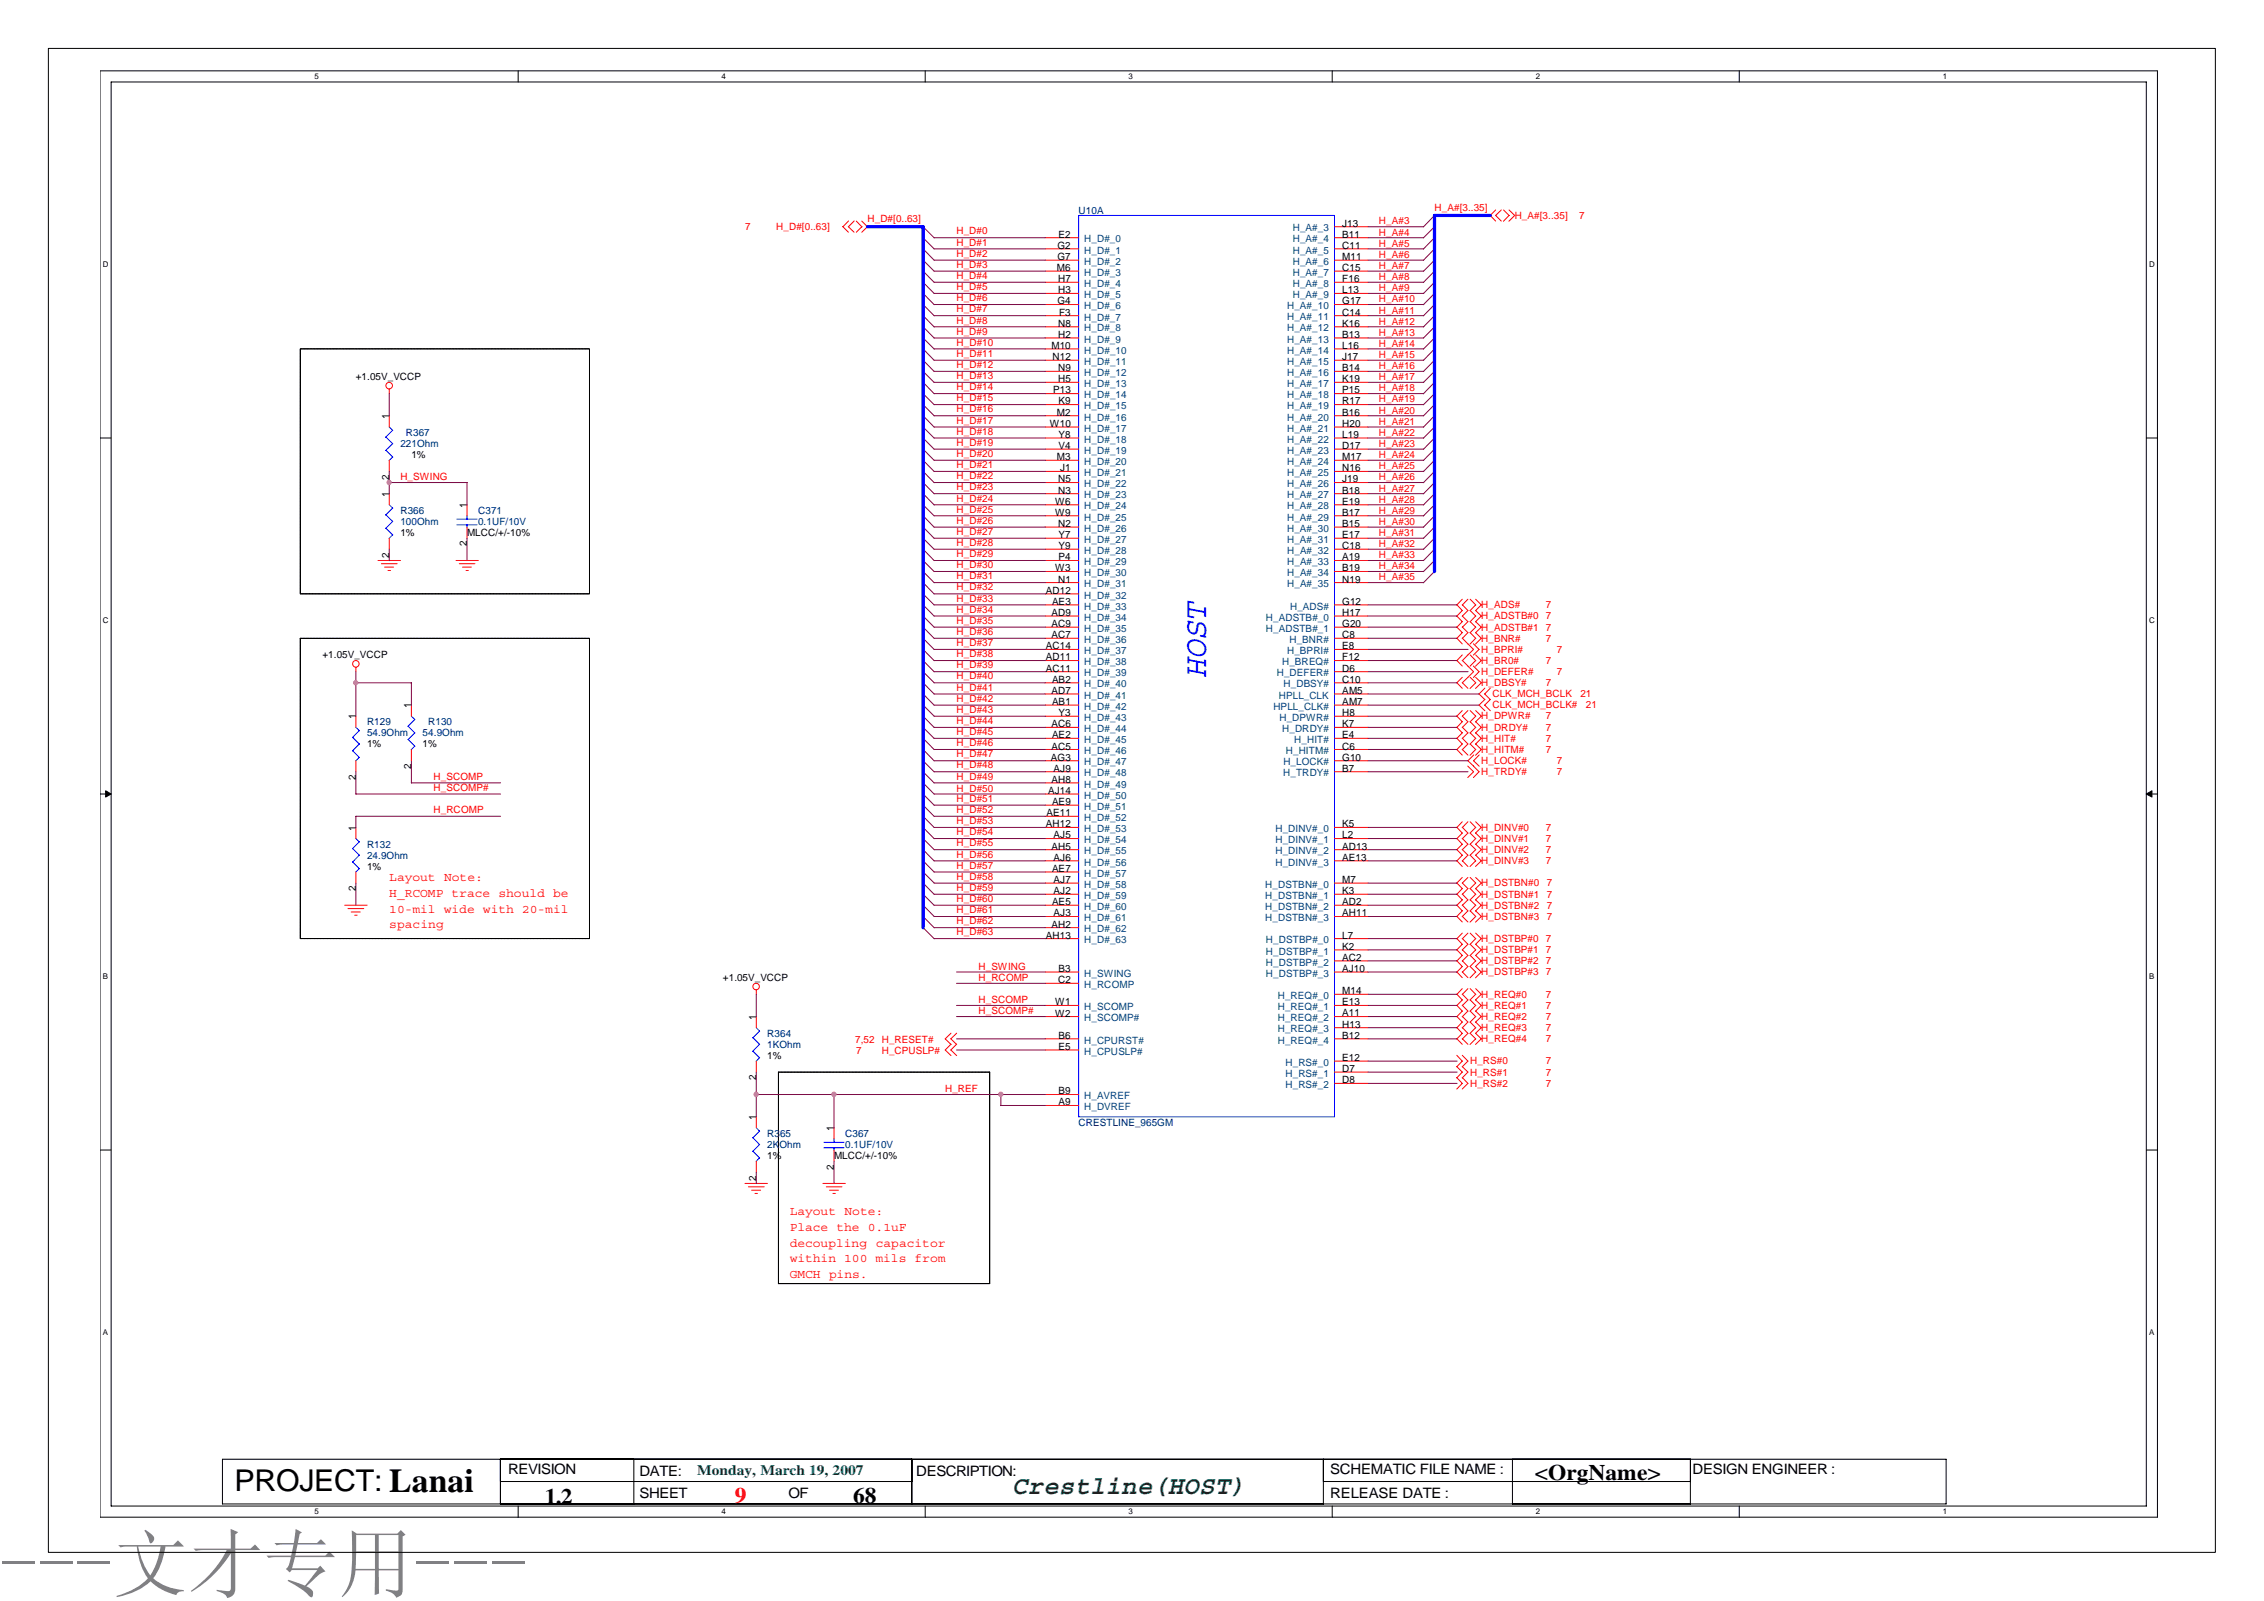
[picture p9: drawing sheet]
<svg xmlns="http://www.w3.org/2000/svg" width="297mm" height="210mm" viewBox="0 0 297 210" stroke-linecap="round" stroke-linejoin="round" font-family="sans-serif">
<defs><g id="words">
<text font-size="9.9" fill="#808080" x="0" y="208.6">---文才专用---</text>
<text font-size="4.2" fill="#00f" x="158.3" y="89" transform="rotate(-90 158.3 89)">HOST</text>
<text font-size="3.9" x="30.8" y="195.5">PROJECT: Lanai</text>
<text font-size="3.4" fill="#008000" x="132.8" y="196">Crestline(HOST)</text>
<g font-size="2.9">
<text x="71.5" y="197.3">1.2</text>
<text x="111.9" y="197.1">68</text>
<text x="201.4" y="194.1">&lt;OrgName&gt;</text>
</g>
<text font-size="2.9" fill="#f00" x="96.4" y="197.1">9</text>
<g font-size="1.9">
<text x="66.7" y="193.4">REVISION</text>
<text x="83.9" y="196.4">SHEET</text>
<text x="83.9" y="193.5">DATE:</text>
<text x="103.4" y="196.4">OF</text>
<text x="120.2" y="193.5">DESCRIPTION:</text>
<text x="174.5" y="193.4">SCHEMATIC FILE NAME :</text>
<text x="174.5" y="196.4">RELEASE DATE :</text>
<text x="222.1" y="193.4">DESIGN ENGINEER :</text>
</g>
<text font-size="1.9" fill="#008000" x="91.5" y="193.4">Monday, March 19, 2007</text>
<g font-size="1.6" fill="#f00">
<text x="51.1" y="115.6">Layout Note:</text>
<text x="51.1" y="117.7">H_RCOMP trace should be</text>
<text x="51.1" y="119.7">10-mil wide with 20-mil</text>
<text x="51.1" y="121.7">spacing</text>
<text x="103.6" y="159.4">Layout Note:</text>
<text x="103.6" y="161.4">Place the 0.1uF</text>
<text x="103.6" y="163.5">decoupling</text>
<text x="103.6" y="165.5">within 100 mils from</text>
<text x="103.6" y="167.6">GMCH pins.</text>
<text x="114.9" y="163.5">capacitor</text>
</g>
<g font-size="1.3" fill="#f00">
<text x="113.8" y="29.1">H_D#[0..63]</text>
<text x="180.9" y="29.4">H_A#3</text>
<text x="188.2" y="27.7">H_A#[3..35]</text>
<text x="198.7" y="28.7">H_A#[3..35]</text>
<text x="207.2" y="28.7">7</text>
<text x="97.7" y="30.2">7</text>
<text x="101.9" y="30.2">H_D#[0..63]</text>
<text x="125.5" y="33.7">H_D#2</text>
<text x="125.5" y="30.8">H_D#0</text>
<text x="125.5" y="32.2">H_D#1</text>
<text x="125.5" y="35.1">H_D#3</text>
<text x="180.9" y="32.4">H_A#5</text>
<text x="180.9" y="30.9">H_A#4</text>
<text x="180.9" y="33.8">H_A#6</text>
<text x="180.9" y="35.3">H_A#7</text>
<text x="125.5" y="41">H_D#7</text>
<text x="125.5" y="39.5">H_D#6</text>
<text x="125.5" y="36.6">H_D#4</text>
<text x="125.5" y="38.1">H_D#5</text>
<text x="180.9" y="41.1">H_A#11</text>
<text x="180.9" y="39.6">H_A#10</text>
<text x="180.9" y="36.7">H_A#8</text>
<text x="180.9" y="38.2">H_A#9</text>
<text x="125.5" y="45.3">H_D#10</text>
<text x="125.5" y="46.8">H_D#11</text>
<text x="125.5" y="43.9">H_D#9</text>
<text x="125.5" y="42.4">H_D#8</text>
<text x="180.9" y="45.5">H_A#14</text>
<text x="180.9" y="44">H_A#13</text>
<text x="180.9" y="46.9">H_A#15</text>
<text x="180.9" y="42.6">H_A#12</text>
<text x="125.5" y="51.2">H_D#14</text>
<text x="125.5" y="48.3">H_D#12</text>
<text x="125.5" y="49.7">H_D#13</text>
<text x="125.5" y="52.6">H_D#15</text>
<text x="180.9" y="51.3">H_A#18</text>
<text x="180.9" y="48.4">H_A#16</text>
<text x="180.9" y="52.8">H_A#19</text>
<text x="180.9" y="49.9">H_A#17</text>
<text x="125.5" y="58.5">H_D#19</text>
<text x="125.5" y="55.6">H_D#17</text>
<text x="125.5" y="59.9">H_D#20</text>
<text x="125.5" y="57">H_D#18</text>
<text x="125.5" y="54.1">H_D#16</text>
<text x="180.9" y="58.6">H_A#23</text>
<text x="180.9" y="54.2">H_A#20</text>
<text x="180.9" y="57.2">H_A#22</text>
<text x="180.9" y="55.7">H_A#21</text>
<text x="52.5" y="63">H_SWING</text>
<text x="125.5" y="62.8">H_D#22</text>
<text x="125.5" y="64.3">H_D#23</text>
<text x="125.5" y="65.8">H_D#24</text>
<text x="125.5" y="61.4">H_D#21</text>
<text x="180.9" y="60.1">H_A#24</text>
<text x="180.9" y="63">H_A#26</text>
<text x="180.9" y="64.5">H_A#27</text>
<text x="180.9" y="61.5">H_A#25</text>
<text x="180.9" y="65.9">H_A#28</text>
<text x="125.5" y="68.7">H_D#26</text>
<text x="125.5" y="67.2">H_D#25</text>
<text x="125.5" y="71.6">H_D#28</text>
<text x="125.5" y="70.1">H_D#27</text>
<text x="180.9" y="68.8">H_A#30</text>
<text x="180.9" y="67.4">H_A#29</text>
<text x="180.9" y="70.3">H_A#31</text>
<text x="180.9" y="71.8">H_A#32</text>
<text x="125.5" y="74.5">H_D#30</text>
<text x="125.5" y="73.1">H_D#29</text>
<text x="125.5" y="76">H_D#31</text>
<text x="125.5" y="77.4">H_D#32</text>
<text x="180.9" y="74.7">H_A#34</text>
<text x="180.9" y="73.2">H_A#33</text>
<text x="180.9" y="76.1">H_A#35</text>
<text x="125.5" y="78.9">H_D#33</text>
<text x="125.5" y="83.3">H_D#36</text>
<text x="125.5" y="81.8">H_D#35</text>
<text x="125.5" y="80.4">H_D#34</text>
<text x="194.4" y="79.8">H_ADS#</text>
<text x="194.4" y="81.2">H_ADSTB#0 7</text>
<text x="194.4" y="82.7">H_ADSTB#1 7</text>
<text x="202.8" y="79.8">7</text>
<text x="125.5" y="84.7">H_D#37</text>
<text x="125.5" y="86.2">H_D#38</text>
<text x="125.5" y="89.1">H_D#40</text>
<text x="125.5" y="87.7">H_D#39</text>
<text x="194.4" y="84.2">H_BNR#</text>
<text x="194.4" y="87.1">H_BR0#</text>
<text x="194.4" y="90">H_DBSY#</text>
<text x="194.4" y="88.5">H_DEFER#</text>
<text x="194.4" y="85.6">H_BPRI#</text>
<text x="202.8" y="84.2">7</text>
<text x="202.8" y="87.1">7</text>
<text x="202.8" y="90">7</text>
<text x="204.3" y="88.5">7</text>
<text x="204.3" y="85.6">7</text>
<text x="125.5" y="93.5">H_D#43</text>
<text x="125.5" y="92">H_D#42</text>
<text x="125.5" y="95">H_D#44</text>
<text x="125.5" y="90.6">H_D#41</text>
<text x="194.4" y="94.4">H_DPWR#</text>
<text x="194.4" y="95.8">H_DRDY#</text>
<text x="195.8" y="92.9">CLK_MCH_BCLK#</text>
<text x="195.8" y="91.5">CLK_MCH_BCLK</text>
<text x="202.8" y="95.8">7</text>
<text x="202.8" y="94.4">7</text>
<text x="207.3" y="91.5">21</text>
<text x="208.1" y="92.9">21</text>
<text x="125.5" y="100.8">H_D#48</text>
<text x="125.5" y="99.3">H_D#47</text>
<text x="125.5" y="96.4">H_D#45</text>
<text x="125.5" y="97.9">H_D#46</text>
<text x="194.4" y="97.3">H_HIT#</text>
<text x="194.4" y="98.7">H_HITM#</text>
<text x="194.4" y="101.7">H_TRDY#</text>
<text x="194.4" y="100.2">H_LOCK#</text>
<text x="202.8" y="98.7">7</text>
<text x="202.8" y="97.3">7</text>
<text x="204.3" y="101.7">7</text>
<text x="204.3" y="100.2">7</text>
<text x="56.9" y="106.6">H_RCOMP</text>
<text x="56.9" y="102.3">H_SCOMP</text>
<text x="56.9" y="103.7">H_SCOMP#</text>
<text x="125.5" y="105.2">H_D#51</text>
<text x="125.5" y="102.3">H_D#49</text>
<text x="125.5" y="106.6">H_D#52</text>
<text x="125.5" y="103.9">H_D#50</text>
<text x="125.5" y="112.5">H_D#56</text>
<text x="125.5" y="108.1">H_D#53</text>
<text x="125.5" y="113.9">H_D#57</text>
<text x="125.5" y="111">H_D#55</text>
<text x="125.5" y="109.6">H_D#54</text>
<text x="194.4" y="109">H_DINV#0</text>
<text x="194.4" y="110.4">H_DINV#1</text>
<text x="194.4" y="111.9">H_DINV#2</text>
<text x="194.4" y="113.3">H_DINV#3</text>
<text x="202.8" y="109">7</text>
<text x="202.8" y="110.4">7</text>
<text x="202.8" y="111.9">7</text>
<text x="202.8" y="113.3">7</text>
<text x="125.5" y="118.3">H_D#60</text>
<text x="125.5" y="116.9">H_D#59</text>
<text x="125.5" y="119.8">H_D#61</text>
<text x="125.5" y="115.4">H_D#58</text>
<text x="194.4" y="116.3">H_DSTBN#0</text>
<text x="194.4" y="117.7">H_DSTBN#1</text>
<text x="194.4" y="119.2">H_DSTBN#2</text>
<text x="203" y="116.3">7</text>
<text x="203" y="117.7">7</text>
<text x="203" y="119.2">7</text>
<text x="125.5" y="122.7">H_D#63</text>
<text x="125.5" y="121.2">H_D#62</text>
<text x="194.4" y="120.6">H_DSTBN#3</text>
<text x="194.4" y="123.5">H_DSTBP#0 7</text>
<text x="194.4" y="125">H_DSTBP#1 7</text>
<text x="203" y="120.6">7</text>
<text x="128.4" y="127.2">H_SWING</text>
<text x="128.4" y="131.6">H_SCOMP</text>
<text x="128.4" y="128.7">H_RCOMP</text>
<text x="194.4" y="126.5">H_DSTBP#2 7</text>
<text x="194.4" y="127.9">H_DSTBP#3 7</text>
<text x="194.4" y="130.9">H_REQ#0</text>
<text x="202.8" y="130.9">7</text>
<text x="112.2" y="136.8">7,52</text>
<text x="115.7" y="136.8">H_RESET#</text>
<text x="128.4" y="133.1">H_SCOMP#</text>
<text x="194.4" y="132.3">H_REQ#1</text>
<text x="194.4" y="133.8">H_REQ#2</text>
<text x="194.4" y="135.2">H_REQ#3</text>
<text x="194.4" y="136.7">H_REQ#4</text>
<text x="202.8" y="132.3">7</text>
<text x="202.8" y="133.8">7</text>
<text x="202.8" y="135.2">7</text>
<text x="202.8" y="136.7">7</text>
<text x="112.4" y="138.3">7</text>
<text x="115.7" y="138.3">H_CPUSLP#</text>
<text x="124" y="143.3">H_REF</text>
<text x="192.9" y="139.6">H_RS#0</text>
<text x="192.9" y="141.1">H_RS#1</text>
<text x="192.9" y="142.5">H_RS#2</text>
<text x="202.8" y="139.6">7</text>
<text x="202.8" y="141.1">7</text>
<text x="202.8" y="142.5">7</text>
</g>
<g font-size="1.3" fill="#000080">
<text x="141.5" y="28">U10A</text>
<text x="52.5" y="58.6">221Ohm</text>
<text x="53.3" y="57.2">R367</text>
<text x="52.5" y="67.4">R366</text>
<text x="52.5" y="68.8">100Ohm</text>
<text x="62.7" y="67.4">C371</text>
<text x="62.7" y="68.8">0.1UF/10V</text>
<text x="48.2" y="95.1">R129</text>
<text x="56.2" y="95.1">R130</text>
<text x="48.2" y="96.6">54.9Ohm</text>
<text x="55.5" y="96.6">54.9Ohm</text>
<text x="48.2" y="111.2">R132</text>
<text x="48.2" y="112.6">24.9Ohm</text>
<text x="100.7" y="136">R364</text>
<text x="100.7" y="137.5">1KOhm</text>
<text x="100.7" y="149.1">R365</text>
<text x="110.9" y="149.1">C367</text>
<text x="141.5" y="147.6">CRESTLINE_965GM</text>
<text x="100.7" y="150.6">2KOhm</text>
<text x="110.9" y="150.6">0.1UF/10V</text>
</g>
<g font-size="1.3">
<text x="176.1" y="29.7">J13</text>
<text x="138.7" y="35.5">M6</text>
<text x="138.7" y="32.6">G2</text>
<text x="138.7" y="34.1">G7</text>
<text x="138.9" y="31.2">E2</text>
<text x="176.1" y="31.2">B11</text>
<text x="176.1" y="32.6">C11</text>
<text x="176.1" y="34.1">M11</text>
<text x="176.1" y="35.5">C15</text>
<text x="138.7" y="39.9">G4</text>
<text x="138.8" y="37">H7</text>
<text x="138.8" y="38.5">H3</text>
<text x="139" y="41.4">F3</text>
<text x="176.1" y="39.9">G17</text>
<text x="176.1" y="41.4">C14</text>
<text x="176.1" y="37">F16</text>
<text x="176.1" y="38.5">L13</text>
<text x="137.9" y="45.8">M10</text>
<text x="138.1" y="47.2">N12</text>
<text x="138.8" y="42.8">N8</text>
<text x="138.8" y="44.3">H2</text>
<text x="176.1" y="42.8">K16</text>
<text x="176.1" y="44.3">B13</text>
<text x="176.1" y="45.8">L16</text>
<text x="176.1" y="47.2">J17</text>
<text x="46.7" y="49.9">+1.05V_VCCP</text>
<text x="138.2" y="51.6">P13</text>
<text x="138.8" y="48.7">N9</text>
<text x="138.8" y="50.1">H5</text>
<text x="138.9" y="53">K9</text>
<text x="176.1" y="48.7">B14</text>
<text x="176.1" y="50.1">K19</text>
<text x="176.1" y="51.6">P15</text>
<text x="176.1" y="53">R17</text>
<text x="51.1" y="55" transform="rotate(-90 51.1 55)">1</text>
<text x="137.7" y="56">W10</text>
<text x="138.7" y="54.5">M2</text>
<text x="138.9" y="57.4">Y8</text>
<text x="138.9" y="58.9">V4</text>
<text x="176.1" y="54.5">B16</text>
<text x="176.1" y="56">H20</text>
<text x="176.1" y="57.4">L19</text>
<text x="176.1" y="58.9">D17</text>
<text x="51.1" y="65.2" transform="rotate(-90 51.1 65.2)">1</text>
<text x="51.1" y="62.9" transform="rotate(-90 51.1 62.9)">2</text>
<text x="54" y="60.1">1%</text>
<text x="138.7" y="60.3">M3</text>
<text x="138.8" y="63.3">N5</text>
<text x="138.8" y="64.7">N3</text>
<text x="139.1" y="61.8">J1</text>
<text x="176.1" y="60.3">M17</text>
<text x="176.1" y="61.8">N16</text>
<text x="176.1" y="63.3">J19</text>
<text x="176.1" y="64.7">B18</text>
<text x="52.5" y="70.3">1%</text>
<text x="61.3" y="71.7" transform="rotate(-90 61.3 71.7)">2</text>
<text x="61.3" y="66.6" transform="rotate(-90 61.3 66.6)">1</text>
<text x="61.3" y="70.3">MLCC/+/-10%</text>
<text x="138.4" y="66.2">W6</text>
<text x="138.4" y="67.7">W9</text>
<text x="138.8" y="69.1">N2</text>
<text x="138.9" y="70.6">Y7</text>
<text x="176.1" y="66.2">E19</text>
<text x="176.1" y="67.7">B17</text>
<text x="176.1" y="69.1">B15</text>
<text x="176.1" y="70.6">E17</text>
<text x="51.1" y="73.1" transform="rotate(-90 51.1 73.1)">2</text>
<text x="137.2" y="77.9">AD12</text>
<text x="138.4" y="74.9">W3</text>
<text x="138.8" y="76.4">N1</text>
<text x="138.9" y="72">Y9</text>
<text x="138.9" y="73.5">P4</text>
<text x="176.1" y="72">C18</text>
<text x="176.1" y="73.5">A19</text>
<text x="176.1" y="74.9">B19</text>
<text x="176.1" y="76.4">N19</text>
<text x="138" y="80.8">AD9</text>
<text x="138" y="82.2">AC9</text>
<text x="138" y="83.7">AC7</text>
<text x="138" y="79.3">AE3</text>
<text x="176.1" y="79.3">G12</text>
<text x="176.1" y="80.8">H17</text>
<text x="176.1" y="82.2">G20</text>
<text x="176.1" y="83.7">C8</text>
<text x="42.3" y="86.4">+1.05V_VCCP</text>
<text x="137.2" y="85.2">AC14</text>
<text x="137.2" y="86.6">AD11</text>
<text x="137.2" y="88.1">AC11</text>
<text x="138" y="89.5">AB2</text>
<text x="176.1" y="85.2">E8</text>
<text x="176.1" y="86.6">F12</text>
<text x="176.1" y="89.5">C10</text>
<text x="176.1" y="88.1">D6</text>
<text x="46.7" y="94.4" transform="rotate(-90 46.7 94.4)">1</text>
<text x="54" y="92.9" transform="rotate(-90 54 92.9)">1</text>
<text x="138" y="91">AD7</text>
<text x="138" y="95.4">AC6</text>
<text x="138" y="92.5">AB1</text>
<text x="138.9" y="93.9">Y3</text>
<text x="176.1" y="92.5">AM7</text>
<text x="176.1" y="91">AM5</text>
<text x="176.1" y="93.9">H8</text>
<text x="176.1" y="95.4">K7</text>
<text x="48.2" y="98">1%</text>
<text x="54" y="100.9" transform="rotate(-90 54 100.9)">2</text>
<text x="55.5" y="98">1%</text>
<text x="137.9" y="99.8">AG3</text>
<text x="138" y="98.3">AC5</text>
<text x="138" y="96.8">AE2</text>
<text x="138.2" y="101.2">AJ9</text>
<text x="176.1" y="101.2">B7</text>
<text x="176.1" y="96.8">E4</text>
<text x="176.1" y="98.3">C6</text>
<text x="176.1" y="99.8">G10</text>
<text x="46.7" y="102.3" transform="rotate(-90 46.7 102.3)">2</text>
<text x="137.3" y="107.1">AE11</text>
<text x="137.5" y="104.1">AJ14</text>
<text x="138" y="102.7">AH8</text>
<text x="138" y="105.6">AE9</text>
<text x="46.7" y="109" transform="rotate(-90 46.7 109)">1</text>
<text x="137.2" y="108.5">AH12</text>
<text x="138" y="111.4">AH5</text>
<text x="138.2" y="110">AJ5</text>
<text x="138.2" y="112.9">AJ6</text>
<text x="176.1" y="108.5">K5</text>
<text x="176.1" y="110">L2</text>
<text x="176.1" y="111.4">AD13</text>
<text x="176.1" y="112.9">AE13</text>
<text x="46.7" y="116.9" transform="rotate(-90 46.7 116.9)">2</text>
<text x="48.2" y="114.1">1%</text>
<text x="138" y="118.7">AE5</text>
<text x="138" y="114.4">AE7</text>
<text x="138.2" y="115.8">AJ7</text>
<text x="138.2" y="117.3">AJ2</text>
<text x="176.1" y="115.8">M7</text>
<text x="176.1" y="117.3">K3</text>
<text x="176.1" y="118.7">AD2</text>
<text x="137.2" y="123.1">AH13</text>
<text x="138" y="121.7">AH2</text>
<text x="138.2" y="120.2">AJ3</text>
<text x="176.1" y="120.2">AH11</text>
<text x="176.1" y="123.1">L7</text>
<text x="176.1" y="124.6">K2</text>
<text x="94.8" y="128.7">+1.05V_VCCP</text>
<text x="138.5" y="131.9">W1</text>
<text x="138.8" y="129">C2</text>
<text x="138.9" y="127.5">B3</text>
<text x="176.1" y="130.4">M14</text>
<text x="176.1" y="131.9">E13</text>
<text x="176.1" y="126">AC2</text>
<text x="176.1" y="127.5">AJ10</text>
<text x="99.2" y="133.8" transform="rotate(-90 99.2 133.8)">1</text>
<text x="138.5" y="133.3">W2</text>
<text x="138.9" y="136.2">B6</text>
<text x="138.9" y="137.7">E5</text>
<text x="176.1" y="133.3">A11</text>
<text x="176.1" y="134.8">H13</text>
<text x="176.1" y="136.2">B12</text>
<text x="99.2" y="141.7" transform="rotate(-90 99.2 141.7)">2</text>
<text x="100.7" y="138.9">1%</text>
<text x="138.9" y="143.5">B9</text>
<text x="176.1" y="139.2">E12</text>
<text x="176.1" y="140.6">D7</text>
<text x="176.1" y="142.1">D8</text>
<text x="99.2" y="146.9" transform="rotate(-90 99.2 146.9)">1</text>
<text x="109.4" y="148.4" transform="rotate(-90 109.4 148.4)">1</text>
<text x="138.9" y="145">A9</text>
<text x="99.2" y="154.8" transform="rotate(-90 99.2 154.8)">2</text>
<text x="100.7" y="152">1%</text>
<text x="109.4" y="153.4" transform="rotate(-90 109.4 153.4)">2</text>
<text x="109.4" y="152">MLCC/+/-10%</text>
</g>
<g font-size="1.3" fill="#004080">
<text x="142.3" y="31.8">H_D#_0</text>
<text x="142.3" y="33.3">H_D#_1</text>
<text x="142.3" y="34.7">H_D#_2</text>
<text x="169.6" y="30.3">H_A#_3</text>
<text x="169.6" y="31.8">H_A#_4</text>
<text x="169.6" y="33.3">H_A#_5</text>
<text x="169.6" y="34.7">H_A#_6</text>
<text x="142.3" y="36.2">H_D#_3</text>
<text x="142.3" y="37.7">H_D#_4</text>
<text x="142.3" y="39.1">H_D#_5</text>
<text x="142.3" y="40.6">H_D#_6</text>
<text x="168.9" y="40.5">H_A#_10</text>
<text x="169.6" y="36.2">H_A#_7</text>
<text x="169.6" y="37.7">H_A#_8</text>
<text x="169.6" y="39.1">H_A#_9</text>
<text x="142.3" y="46.4">H_D#_10</text>
<text x="142.3" y="43.5">H_D#_8</text>
<text x="142.3" y="44.9">H_D#_9</text>
<text x="142.3" y="47.9">H_D#_11</text>
<text x="142.3" y="42">H_D#_7</text>
<text x="168.9" y="42">H_A#_11</text>
<text x="168.9" y="43.5">H_A#_12</text>
<text x="168.9" y="44.9">H_A#_13</text>
<text x="168.9" y="46.4">H_A#_14</text>
<text x="168.9" y="47.9">H_A#_15</text>
<text x="142.3" y="49.3">H_D#_12</text>
<text x="142.3" y="50.8">H_D#_13</text>
<text x="142.3" y="52.2">H_D#_14</text>
<text x="142.3" y="53.7">H_D#_15</text>
<text x="168.9" y="49.3">H_A#_16</text>
<text x="168.9" y="50.8">H_A#_17</text>
<text x="168.9" y="52.2">H_A#_18</text>
<text x="168.9" y="53.7">H_A#_19</text>
<text x="142.3" y="55.2">H_D#_16</text>
<text x="142.3" y="56.6">H_D#_17</text>
<text x="142.3" y="58.1">H_D#_18</text>
<text x="142.3" y="59.5">H_D#_19</text>
<text x="168.9" y="55.2">H_A#_20</text>
<text x="168.9" y="56.6">H_A#_21</text>
<text x="168.9" y="58.1">H_A#_22</text>
<text x="168.9" y="59.5">H_A#_23</text>
<text x="142.3" y="61">H_D#_20</text>
<text x="142.3" y="62.4">H_D#_21</text>
<text x="142.3" y="63.9">H_D#_22</text>
<text x="142.3" y="65.4">H_D#_23</text>
<text x="168.9" y="61">H_A#_24</text>
<text x="168.9" y="62.4">H_A#_25</text>
<text x="168.9" y="63.9">H_A#_26</text>
<text x="168.9" y="65.4">H_A#_27</text>
<text x="142.3" y="66.8">H_D#_24</text>
<text x="142.3" y="68.3">H_D#_25</text>
<text x="142.3" y="69.7">H_D#_26</text>
<text x="142.3" y="71.2">H_D#_27</text>
<text x="168.9" y="66.8">H_A#_28</text>
<text x="168.9" y="68.3">H_A#_29</text>
<text x="168.9" y="69.7">H_A#_30</text>
<text x="168.9" y="71.2">H_A#_31</text>
<text x="142.3" y="75.6">H_D#_30</text>
<text x="142.3" y="72.7">H_D#_28</text>
<text x="142.3" y="74.1">H_D#_29</text>
<text x="142.3" y="77">H_D#_31</text>
<text x="168.9" y="72.7">H_A#_32</text>
<text x="168.9" y="74.1">H_A#_33</text>
<text x="168.9" y="75.6">H_A#_34</text>
<text x="168.9" y="77.1">H_A#_35</text>
<text x="142.3" y="78.5">H_D#_32</text>
<text x="142.3" y="79.9">H_D#_33</text>
<text x="142.3" y="81.4">H_D#_34</text>
<text x="142.3" y="82.9">H_D#_35</text>
<text x="166.1" y="81.4">H_ADSTB#_0</text>
<text x="166.1" y="82.9">H_ADSTB#_1</text>
<text x="169.3" y="79.9">H_ADS#</text>
<text x="142.3" y="84.3">H_D#_36</text>
<text x="142.3" y="85.8">H_D#_37</text>
<text x="142.3" y="87.3">H_D#_38</text>
<text x="142.3" y="88.7">H_D#_39</text>
<text x="167.5" y="88.7">H_DEFER#</text>
<text x="168.2" y="87.2">H_BREQ#</text>
<text x="168.9" y="85.8">H_BPRI#</text>
<text x="169.2" y="84.3">H_BNR#</text>
<text x="142.3" y="90.2">H_D#_40</text>
<text x="142.3" y="91.6">H_D#_41</text>
<text x="142.3" y="93.1">H_D#_42</text>
<text x="142.3" y="94.6">H_D#_43</text>
<text x="167.1" y="93.1">HPLL_CLK#</text>
<text x="167.8" y="91.6">HPLL_CLK</text>
<text x="167.9" y="94.6">H_DPWR#</text>
<text x="168.4" y="90.2">H_DBSY#</text>
<text x="142.3" y="96">H_D#_44</text>
<text x="142.3" y="97.5">H_D#_45</text>
<text x="142.3" y="98.9">H_D#_46</text>
<text x="142.3" y="100.4">H_D#_47</text>
<text x="142.3" y="101.8">H_D#_48</text>
<text x="168.2" y="96">H_DRDY#</text>
<text x="168.4" y="101.8">H_TRDY#</text>
<text x="168.4" y="100.4">H_LOCK#</text>
<text x="168.7" y="98.9">H_HITM#</text>
<text x="169.8" y="97.5">H_HIT#</text>
<text x="142.3" y="104.8">H_D#_50</text>
<text x="142.3" y="103.3">H_D#_49</text>
<text x="142.3" y="106.2">H_D#_51</text>
<text x="142.3" y="107.7">H_D#_52</text>
<text x="142.3" y="109.1">H_D#_53</text>
<text x="142.3" y="110.6">H_D#_54</text>
<text x="142.3" y="112.1">H_D#_55</text>
<text x="142.3" y="113.5">H_D#_56</text>
<text x="167.3" y="109.1">H_DINV#_0</text>
<text x="167.3" y="110.6">H_DINV#_1</text>
<text x="167.3" y="112.1">H_DINV#_2</text>
<text x="167.3" y="113.5">H_DINV#_3</text>
<text x="142.3" y="119.4">H_D#_60</text>
<text x="142.3" y="115">H_D#_57</text>
<text x="142.3" y="116.4">H_D#_58</text>
<text x="142.3" y="117.9">H_D#_59</text>
<text x="166" y="116.4">H_DSTBN#_0</text>
<text x="166" y="117.9">H_DSTBN#_1</text>
<text x="166" y="119.4">H_DSTBN#_2</text>
<text x="142.3" y="120.8">H_D#_61</text>
<text x="142.3" y="122.3">H_D#_62</text>
<text x="142.3" y="123.7">H_D#_63</text>
<text x="166" y="120.8">H_DSTBN#_3</text>
<text x="166.1" y="123.7">H_DSTBP#_0</text>
<text x="166.1" y="125.2">H_DSTBP#_1</text>
<text x="142.3" y="128.1">H_SWING</text>
<text x="142.3" y="129.6">H_RCOMP</text>
<text x="166.1" y="126.6">H_DSTBP#_2</text>
<text x="166.1" y="128.1">H_DSTBP#_3</text>
<text x="167.6" y="131">H_REQ#_0</text>
<text x="142.3" y="136.9">H_CPURST#</text>
<text x="142.3" y="132.5">H_SCOMP</text>
<text x="142.3" y="133.9">H_SCOMP#</text>
<text x="167.6" y="133.9">H_REQ#_2</text>
<text x="167.6" y="135.4">H_REQ#_3</text>
<text x="167.6" y="132.5">H_REQ#_1</text>
<text x="167.6" y="136.9">H_REQ#_4</text>
<text x="142.3" y="138.3">H_CPUSLP#</text>
<text x="168.7" y="139.8">H_RS#_0</text>
<text x="168.7" y="141.3">H_RS#_1</text>
<text x="168.7" y="142.7">H_RS#_2</text>
<text x="142.3" y="144.2">H_AVREF</text>
<text x="142.3" y="145.6">H_DVREF</text>
</g>
<g font-size="1">
<text x="41.3" y="10.4">5</text>
<text x="94.7" y="10.4">4</text>
<text x="148.1" y="10.4">3</text>
<text x="201.5" y="10.4">2</text>
<text x="254.9" y="10.4">1</text>
<text x="13.5" y="35">D</text>
<text x="282" y="35">D</text>
<text x="13.5" y="81.7">C</text>
<text x="282" y="81.7">C</text>
<text x="13.5" y="128.4">B</text>
<text x="282" y="128.4">B</text>
<text x="13.5" y="175.1">A</text>
<text x="282" y="175.1">A</text>
<text x="41.3" y="198.6">5</text>
<text x="94.7" y="198.6">4</text>
<text x="148.1" y="198.6">3</text>
<text x="201.5" y="198.6">2</text>
<text x="254.9" y="198.6">1</text>
</g>
</g></defs>
<g fill="none" stroke="#000" stroke-width=".13">
<path d="M6.3 6.3h284.4v197.3h-284.4zM13.1 9.3h270v189.7h-270zM14.6 10.8h267v186.7h-267zM68 9.3v1.5M121.4 9.3v1.5M174.8 9.3v1.5M228.2 9.3v1.5M13.1 57.4h1.5M39.4 45.8h37.9v32.1h-37.9zM281.6 57.4h1.5M39.4 83.7h37.9v39.4h-37.9zM13.1 104.1h1.5"/>
<path d="M281.6 104.1h1.5M13.1 150.8h1.5M102.1 140.6h27.8v27.8h-27.8zM281.6 150.8h1.5M29.2 191.4h226.1v5.9h-226.1zM65.7 191.4v5.9M65.7 194.3h53.9M68 197.5v1.5M83.2 191.4v5.9M119.6 191.4v5.9M121.4 197.5v1.5M173.6 194.3h48.2"/>
<path d="M173.6 191.4v5.9M174.8 197.5v1.5M198.4 191.4v5.9M221.8 191.4v5.9M228.2 197.5v1.5"/>
</g>
<path d="M13.9 103.7l.7 .4-.7 .4zM281.6 104.1l.7-.4v.8z" fill="#000" stroke="#000" stroke-width=".13"/>
<g fill="none" stroke="#f00" stroke-width=".13">
<path d="M110.6 29.7l.7 .8M111.3 29.7l.8 .8M111.3 29l-.7 .7M112.1 29l-.8 .7M112.3 29l.8 .8M113.1 29l.7 .8M113.1 29.7l-.8 .8M113.8 29.7l-.7 .8M137.1 39.9h4.4M137.1 31.2h4.4M137.1 32.6h4.4M137.1 34.1h4.4"/>
<path d="M137.1 35.6h4.4M137.1 37h4.4M137.1 38.5h4.4M175.1 39.9h4.4M175.1 29.7h4.4M175.1 31.2h4.4M175.1 32.6h4.4M175.1 34.1h4.4M175.1 35.6h4.4M175.1 37h4.4M175.1 38.5h4.4M195.5 28.2l.7 .8"/>
<path d="M196.2 28.2l.8 .8M196.2 27.5l-.7 .8M197 27.5l-.8 .8M197.3 27.5l.7 .8M198 27.5l.7 .8-.7 .7M198 28.3l-.8 .7M51.1 51v.6M51.1 54.5v1.5M137.1 41.4h4.4M137.1 42.9h4.4M137.1 44.3h4.4M137.1 45.8h4.4"/>
<path d="M137.1 47.2h4.4M137.1 48.7h4.4M137.1 50.1h4.4M137.1 51.6h4.4M137.1 53.1h4.4M137.1 54.5h4.4M137.1 56h4.4M137.1 57.4h4.4M137.1 58.9h4.4M175.1 41.4h4.4M175.1 42.9h4.4M175.1 44.3h4.4"/>
<path d="M175.1 45.8h4.4M175.1 47.2h4.4M175.1 48.7h4.4M175.1 50.1h4.4M175.1 51.6h4.4M175.1 53.1h4.4M175.1 54.5h4.4M175.1 56h4.4M175.1 57.4h4.4M175.1 58.9h4.4M49.6 73.5h3M50 73.9h2.1"/>
<path d="M50.5 74.4h1.1M50.9 74.8h.3M51.1 60.4v1.4M51.1 64.7v1.5M51.1 70.6v1.4M59.8 73.5h3M60.3 73.9h2M60.7 74.4h1.1M61.1 74.8h.3M61.3 66.2v1.4M61.3 69.1v1.5M137.1 73.5h4.4"/>
<path d="M137.1 60.4h4.4M137.1 61.8h4.4M137.1 63.3h4.4M137.1 64.7h4.4M137.1 66.2h4.4M137.1 67.6h4.4M137.1 69.1h4.4M137.1 70.6h4.4M137.1 79.3h4.4M137.1 75h4.4M137.1 72h4.4M137.1 76.4h4.4"/>
<path d="M137.1 77.9h4.4M175.1 73.5h4.4M175.1 60.4h4.4M175.1 61.8h4.4M175.1 63.3h4.4M175.1 64.7h4.4M175.1 66.2h4.4M175.1 67.6h4.4M175.1 69.1h4.4M175.1 70.6h4.4M175.1 79.3h4.4M175.1 75h4.4"/>
<path d="M175.1 72h4.4M175.1 76.4h4.4M191.1 79.3l.8 .8-.8 .7M191.9 78.6l-.8 .8M191.9 79.3l.7 .8-.7 .7M192.6 78.6l-.7 .8M192.9 78.6l.7 .7-.7 .8M193.6 78.6l.8 .8M194.3 79.3l-.7 .8M46.7 87.5v.6M46.7 93.9v1.5M46.7 99.8v1.4"/>
<path d="M54 92.5v1.4M54 98.3v1.5M137.1 80.8h4.4M137.1 82.3h4.4M137.1 83.7h4.4M137.1 85.2h4.4M137.1 86.6h4.4M137.1 92.5h4.4M137.1 91h4.4M137.1 89.6h4.4M137.1 88.1h4.4M137.1 93.9h4.4"/>
<path d="M137.1 95.4h4.4M137.1 96.8h4.4M137.1 98.3h4.4M137.1 99.8h4.4M175.1 80.8h4.4M175.1 82.3h4.4M175.1 83.7h4.4M175.1 85.2h4.4M175.1 86.6h4.4M175.1 92.5h4.4M175.1 91h4.4M175.1 89.6h4.4"/>
<path d="M175.1 88.1h4.4M175.1 93.9h4.4M175.1 95.4h4.4M175.1 96.8h4.4M175.1 98.3h4.4M175.1 99.8h4.4M191.1 80.8l.8 .7-.8 .8M191.1 82.2l.8 .8-.8 .7M191.1 83.7l.8 .8M191.1 86.6l.8 .8M191.1 93.9l.8 .8-.8 .7M191.1 95.4l.8 .7-.8 .8"/>
<path d="M191.1 96.8l.8 .8-.8 .7M191.1 98.3l.8 .7M191.9 80.8l.7 .7-.7 .8M191.9 82.2l.7 .8-.7 .7M191.9 83.7l.7 .8M191.9 85.9l-.8 .8M191.9 86.6l.7 .8M191.9 88.8l-.8 .8 .8 .7M191.9 93.2l-.8 .7M191.9 93.9l.7 .8-.7 .7M191.9 95.4l.7 .7-.7 .8M191.9 96.8l.7 .8-.7 .7"/>
<path d="M191.9 98.3l.7 .7M192.6 87.4l.7 .7-.7 .8M192.6 84.4l.7 .8-.7 .7M192.6 85.9l-.7 .8M192.6 88.8l-.7 .8 .7 .7M192.6 93.2l-.7 .7M192.9 80.1l.7 .7M192.9 81.5l.7 .8-.7 .7M192.9 83l.7 .7M192.9 85.9l.7 .8M192.9 88.8l.7 .8-.7 .7M192.9 93.2l.7 .7-.7 .8"/>
<path d="M192.9 94.7l.7 .7M192.9 96.1l.7 .8M192.9 97.6l.7 .7M193.3 87.4l.8 .7-.8 .8M193.3 84.4l.8 .8-.8 .7M193.4 99l-.8 .8 .8 .7M193.6 80.8l-.7 .8M193.6 80.1l.8 .7M193.6 81.5l.8 .8M193.6 83.7l-.7 .8M193.6 83l.8 .7M193.6 86.6l-.7 .8"/>
<path d="M193.6 85.9l.8 .8M193.6 88.8l.8 .8M193.6 93.2l.8 .7M193.6 95.4l-.7 .7M193.6 94.7l.8 .7M193.6 96.8l-.7 .8M193.6 96.1l.8 .8M193.6 98.3l-.7 .8M193.6 97.6l.8 .7M194.1 99l-.8 .8 .8 .7M194.3 80.8l-.7 .8M194.3 82.3l-.7 .7"/>
<path d="M194.3 83.7l-.7 .8M194.3 86.6l-.7 .8M194.3 89.6l-.7 .7M194.3 93.9l-.7 .8M194.3 95.4l-.7 .7M194.3 96.8l-.7 .8M194.3 98.3l-.7 .8M194.8 90.3l-.7 .7 .7 .7-.7 .8 .7 .7M195.5 90.3l-.7 .7 .7 .7-.7 .8 .7 .7M45.2 118.7h3M45.7 119.2h2M46.1 119.6h1.2"/>
<path d="M46.7 108.5v1.5M46.7 114.4v1.4M137.1 118.7h4.4M137.1 104.1h4.4M137.1 101.2h4.4M137.1 102.7h4.4M137.1 105.6h4.4M137.1 107.1h4.4M137.1 108.5h4.4M137.1 110h4.4M137.1 111.4h4.4M137.1 112.9h4.4"/>
<path d="M137.1 114.4h4.4M137.1 115.8h4.4M137.1 117.3h4.4M175.1 118.7h4.4M175.1 101.2h4.4M175.1 108.5h4.4M175.1 110h4.4M175.1 111.4h4.4M175.1 112.9h4.4M175.1 115.8h4.4M175.1 117.3h4.4M191.1 108.5l.8 .8-.8 .7"/>
<path d="M191.1 110l.8 .7-.8 .7M191.1 111.4l.8 .8-.8 .7M191.1 112.9l.8 .7M191.1 117.3l.8 .7-.8 .7M191.1 118.7l.8 .8-.8 .7M191.9 107.8l-.8 .7M191.9 108.5l.7 .8-.7 .7M191.9 110l.7 .7-.7 .7M191.9 111.4l.7 .8-.7 .7M191.9 112.9l.7 .7M191.9 115.1l-.8 .7 .8 .7-.8 .8M191.9 117.3l.7 .7-.7 .7"/>
<path d="M191.9 118.7l.7 .8-.7 .7M192.6 100.5l.7 .7-.7 .8M192.6 107.8l-.7 .7M192.6 115.1l-.7 .7 .7 .7-.7 .8M192.9 107.8l.7 .7-.7 .8M192.9 109.3l.7 .7M192.9 110.7l.7 .7-.7 .8M192.9 112.2l.7 .7M192.9 115.1l.7 .7-.7 .8M192.9 116.5l.7 .8-.7 .7M192.9 118l.7 .7-.7 .8M192.9 119.5l.7 .7-.7 .7"/>
<path d="M193.3 100.5l.8 .7-.8 .8M193.6 107.8l.8 .7M193.6 110l-.7 .7M193.6 109.3l.8 .7M193.6 110.7l.8 .7M193.6 112.9l-.7 .7M193.6 112.2l.8 .7M193.6 115.1l.8 .7M193.6 116.5l.8 .8M193.6 118l.8 .7M193.6 119.5l.8 .7M194.3 108.5l-.7 .8"/>
<path d="M194.3 110l-.7 .7M194.3 111.4l-.7 .8M194.3 112.9l-.7 .7M194.3 115.8l-.7 .8M194.3 117.3l-.7 .7M194.3 118.7l-.7 .8M46.5 120h.4M99.2 129.8v.6M99.2 133.3v1.5M99.2 139.2v1.4M124.8 135.5l-.8 .7 .8 .8M124.8 136.9l-.8 .8 .8 .8"/>
<path d="M125.5 135.5l-.7 .7 .7 .8M125.5 136.9l-.7 .8 .7 .8M137.1 136.2h4.4M137.1 133.3h4.4M137.1 120.2h4.4M137.1 121.7h4.4M137.1 123.1h4.4M137.1 127.5h4.4M137.1 131.9h4.4M137.1 137.7h4.4M137.1 129h4.4M175.1 136.2h4.4"/>
<path d="M175.1 133.3h4.4M175.1 134.8h4.4M175.1 120.2h4.4M175.1 123.1h4.4M175.1 124.6h4.4M175.1 126h4.4M175.1 127.5h4.4M175.1 131.9h4.4M175.1 130.4h4.4M175.1 139.2h4.4M191.1 120.2l.8 .7M191.1 123.1l.8 .7-.8 .8 .8 .7-.8 .7"/>
<path d="M191.1 126l.8 .8-.8 .7M191.1 127.5l.8 .7M191.1 130.4l.8 .7-.8 .8M191.1 131.8l.8 .8-.8 .7M191.1 133.3l.8 .7-.8 .8M191.1 134.8l.8 .7-.8 .8M191.1 136.2l.8 .8M191.1 138.4l.8 .8-.8 .7M191.1 139.9l.8 .7-.8 .8M191.9 120.2l.7 .7M191.9 122.4l-.8 .7M191.9 123.1l.7 .7-.7 .8 .7 .7-.7 .7"/>
<path d="M191.9 126l.7 .8-.7 .7M191.9 127.5l.7 .7M191.9 129.7l-.8 .7M191.9 130.4l.7 .7-.7 .8M191.9 131.8l.7 .8-.7 .7M191.9 133.3l.7 .7-.7 .8M191.9 134.8l.7 .7-.7 .8M191.9 136.2l.7 .8M191.9 138.4l.7 .8-.7 .7M191.9 139.9l.7 .7-.7 .8M192.6 122.4l-.7 .7M192.6 129.7l-.7 .7"/>
<path d="M192.9 122.4l.7 .7M192.9 123.8l.7 .8-.7 .7M192.9 125.3l.7 .7M192.9 126.8l.7 .7-.7 .7M192.9 129.7l.7 .7-.7 .7M192.9 131.1l.7 .8M192.9 132.6l.7 .7M192.9 134l.7 .8M192.9 135.5l.7 .8M193.6 123.1l-.7 .8M193.6 122.4l.8 .7M193.6 123.8l.8 .8"/>
<path d="M193.6 126l-.7 .8M193.6 125.3l.8 .7M193.6 126.8l.8 .7M193.6 129.7l.8 .7M193.6 131.9l-.7 .7M193.6 131.1l.8 .8M193.6 133.3l-.7 .8M193.6 132.6l.8 .7M193.6 134.8l-.7 .7M193.6 134l.8 .8M193.6 136.2l-.7 .8M193.6 135.5l.8 .8"/>
<path d="M194.3 120.2l-.7 .7M194.3 123.1l-.7 .8M194.3 124.6l-.7 .7M194.3 126l-.7 .8M194.3 127.5l-.7 .7M194.3 130.4l-.7 .7M194.3 131.9l-.7 .7M194.3 133.3l-.7 .8M194.3 134.8l-.7 .7M194.3 136.2l-.7 .8M97.7 155.2h3M98.2 155.7h2.1"/>
<path d="M98.6 156.1h1.2M99.1 156.5h.3M99.2 146.5v1.4M99.2 152.3v1.5M108 155.2h2.9M108.4 155.7h2.1M108.8 156.1h1.2M109.3 156.5h.3M109.4 147.9v1.5M109.4 150.9v1.4M137.1 143.6h4.4M137.1 145h4.4"/>
<path d="M175.1 140.6h4.4M175.1 142.1h4.4M191.1 141.3l.8 .8-.8 .7M191.9 141.3l.7 .8-.7 .7"/>
<circle cx="51.1" cy="50.6" r=".43"/>
<circle cx="46.7" cy="87.1" r=".43"/>
<circle cx="99.2" cy="129.4" r=".43"/>
</g>
<g fill="none" stroke="#00f" stroke-width=".13">
<path d="M141.5 28.3h33.6v118.2h-33.6zM50.6 59.1l.9 .8-.4 .5M50.6 57.3l.9 .9M51.1 56l.4 .5M51.5 58.2l-.9 .9M51.5 56.4l-.9 .9M50.6 69.3l.9 .8-.4 .5M50.6 67.5l.9 .9M51.1 66.2l.4 .5M51.5 68.4l-.9 .9M51.5 66.6l-.9 .9M59.9 68.1h2.7"/>
<path d="M59.9 68.8h2.7M61.3 67.6v.5M61.3 68.8v.4M46.3 98.5l.9 .9M46.3 96.7l.9 .9M46.7 95.4l.5 .4M47.1 99.3l-.4 .5M47.1 97.6l-.9 .9M47.1 95.8l-.9 .9M53.5 97l.9 .9M53.5 95.2l.9 .9M54 93.9l.4 .5"/>
<path d="M54.4 97.9l-.4 .4M54.4 96.1l-.9 .9M54.4 94.4l-.9 .8M46.3 113.1l.9 .8M46.3 111.3l.9 .9M46.7 110l.5 .4M47.1 113.9l-.4 .5M47.1 112.2l-.9 .9M47.1 110.4l-.9 .9M98.8 137.9l.9 .8M98.8 136.1l.9 .9M99.2 134.8l.5 .5"/>
<path d="M99.6 138.7l-.4 .5M99.6 137l-.8 .9M99.6 135.2l-.8 .9M98.8 151l.9 .9M98.8 149.2l.9 .9M99.2 147.9l.5 .5M99.6 151.9l-.4 .4M99.6 150.1l-.8 .9M99.6 148.4l-.8 .8M108.1 149.8h2.6M108.1 150.5h2.6M109.4 149.4v.4"/>
<path d="M109.4 150.5v.4"/>
</g>
<g fill="none" stroke="#800040" stroke-width=".13">
<path d="M121.1 31.2l1.5 1.5M121.1 29.7l1.5 1.5M121.1 32.6l1.5 1.5M121.1 34.1l1.5 1.5M121.1 35.6l1.5 1.4M121.1 37l1.5 1.5M121.1 38.5l1.5 1.5M121.1 39.9l1.5 1.5M122.6 32.6h14.6M122.6 31.2h14.6M122.6 39.9h14.6M122.6 34.1h14.6"/>
<path d="M122.6 35.6h14.6M122.6 37h14.6M122.6 38.5h14.6M179.5 32.6h7.3M179.5 31.2h7.3M179.5 39.9h7.3M179.5 34.1h7.3M179.5 35.6h7.3M179.5 29.7h7.3M179.5 37h7.3M179.5 38.5h7.3M188.2 28.3l-1.5 1.5"/>
<path d="M188.2 29.7l-1.5 1.5M188.2 31.2l-1.5 1.5M188.2 32.6l-1.5 1.5M188.2 34.1l-1.5 1.5M188.2 35.6l-1.5 1.4M188.2 37l-1.5 1.5M188.2 38.5l-1.5 1.5M188.2 39.9l-1.5 1.5M51.1 51.6v2.9M121.1 42.9l1.5 1.4M121.1 41.4l1.5 1.5M121.1 44.3l1.5 1.5"/>
<path d="M121.1 45.8l1.5 1.5M121.1 48.7l1.5 1.5M121.1 47.2l1.5 1.5M121.1 53.1l1.5 1.4M121.1 51.6l1.5 1.5M121.1 54.5l1.5 1.5M121.1 50.1l1.5 1.5M121.1 56l1.5 1.5M121.1 58.9l1.5 1.5M121.1 57.4l1.5 1.5M122.6 51.6h14.6M122.6 58.9h14.6"/>
<path d="M122.6 41.4h14.6M122.6 45.8h14.6M122.6 54.5h14.6M122.6 48.7h14.6M122.6 53.1h14.6M122.6 57.4h14.6M122.6 44.3h14.6M122.6 47.2h14.6M122.6 42.9h14.6M122.6 56h14.6M122.6 50.1h14.6M179.5 51.6h7.3"/>
<path d="M179.5 58.9h7.3M179.5 41.4h7.3M179.5 45.8h7.3M179.5 54.5h7.3M179.5 48.7h7.3M179.5 53.1h7.3M179.5 57.4h7.3M179.5 44.3h7.3M179.5 47.2h7.3M179.5 42.9h7.3M179.5 56h7.3M179.5 50.1h7.3"/>
<path d="M188.2 41.4l-1.5 1.5M188.2 42.9l-1.5 1.4M188.2 44.3l-1.5 1.5M188.2 50.1l-1.5 1.5M188.2 45.8l-1.5 1.5M188.2 51.6l-1.5 1.5M188.2 47.2l-1.5 1.5M188.2 54.5l-1.5 1.5M188.2 57.4l-1.5 1.5M188.2 58.9l-1.5 1.5M188.2 48.7l-1.5 1.5M188.2 53.1l-1.5 1.4"/>
<path d="M188.2 56l-1.5 1.5M51.1 63.3h10.2M51.1 61.8v3M51.1 72v1.5M61.3 63.3v2.9M61.3 70.6v2.9M121.1 63.3l1.5 1.5M121.1 61.8l1.5 1.5M121.1 64.7l1.5 1.5M121.1 60.4l1.5 1.4M121.1 66.2l1.5 1.5M121.1 69.1l1.5 1.5"/>
<path d="M121.1 67.6l1.5 1.6M121.1 73.5l1.5 1.5M121.1 72l1.5 1.5M121.1 75l1.5 1.4M121.1 70.6l1.5 1.5M121.1 76.4l1.5 1.5M121.1 79.3l1.5 1.5M121.1 77.9l1.5 1.5M122.6 60.4h14.6M122.6 63.3h14.6M122.6 64.7h14.6M122.6 69.1h14.6"/>
<path d="M122.6 61.8h14.6M122.6 67.6h14.6M122.6 66.2h14.6M122.6 70.6h14.6M122.6 79.3h14.6M122.6 75h14.6M122.6 72h14.6M122.6 73.5h14.6M122.6 76.4h14.6M122.6 77.9h14.6M179.5 60.4h7.3M179.5 63.3h7.3"/>
<path d="M179.5 64.7h7.3M179.5 69.1h7.3M179.5 61.8h7.3M179.5 67.6h7.3M179.5 66.2h7.3M179.5 70.6h7.3M179.5 79.3h11.7M179.5 75h7.3M179.5 72h7.3M179.5 73.5h7.3M179.5 76.4h7.3M188.2 61.8l-1.5 1.5"/>
<path d="M188.2 60.4l-1.5 1.4M188.2 67.6l-1.5 1.6M188.2 64.7l-1.5 1.5M188.2 70.6l-1.5 1.5M188.2 69.1l-1.5 1.5M188.2 66.2l-1.5 1.5M188.2 63.3l-1.5 1.5M188.2 72l-1.5 1.5M188.2 73.5l-1.5 1.5M188.2 75l-1.5 1.4M46.7 89.6h7.3M46.7 88.1v5.8"/>
<path d="M54 89.6v2.9M54 99.8v2.9M121.1 89.6l1.5 1.4M121.1 80.8l1.5 1.5M121.1 96.8l1.5 1.5M121.1 98.3l1.5 1.5M121.1 99.8l1.5 1.4M121.1 85.2l1.5 1.5M121.1 86.6l1.5 1.5M121.1 92.5l1.5 1.4M121.1 88.1l1.5 1.5M121.1 91l1.5 1.5"/>
<path d="M121.1 93.9l1.5 1.5M121.1 95.4l1.5 1.5M121.1 83.7l1.5 1.5M121.1 82.3l1.5 1.4M122.6 80.8h14.6M122.6 82.3h14.6M122.6 85.2h14.6M122.6 86.6h14.6M122.6 88.1h14.6M122.6 89.6h14.6M122.6 91h14.6M122.6 92.5h14.6"/>
<path d="M122.6 93.9h14.6M122.6 95.4h14.6M122.6 83.7h14.6M122.6 99.8h14.6M122.6 96.8h14.6M122.6 98.3h14.6M179.5 80.8h11.7M179.5 82.3h11.7M179.5 85.2h13.1M179.5 86.6h11.7M179.5 88.1h13.1M179.5 89.6h11.7"/>
<path d="M179.5 91h14.6M179.5 92.5h14.6M179.5 93.9h11.7M179.5 95.4h11.7M179.5 83.7h11.7M179.5 99.8h13.1M179.5 96.8h11.7M179.5 98.3h11.7M46.7 104.1h19M46.7 101.2v3M46.7 115.8v2.9M54 102.7h11.7"/>
<path d="M65.7 107.1h-19v1.4M121.1 107.1l1.5 1.4M121.1 104.1l1.5 1.5M121.1 105.6l1.5 1.5M121.1 108.5l1.5 1.5M121.1 110l1.5 1.4M121.1 101.2l1.5 1.5M121.1 102.7l1.5 1.5M121.1 115.8l1.5 1.5M121.1 118.7l1.5 1.5M121.1 111.4l1.5 1.5M121.1 112.9l1.5 1.5"/>
<path d="M121.1 114.4l1.5 1.4M121.1 117.3l1.5 1.4M122.6 112.9h14.6M122.6 105.6h14.6M122.6 118.7h14.6M122.6 108.5h14.6M122.6 114.4h14.6M122.6 117.3h14.6M122.6 102.7h14.6M122.6 111.4h14.6M122.6 101.2h14.6M122.6 110h14.6"/>
<path d="M122.6 107.1h14.6M122.6 115.8h14.6M122.6 104.1h14.6M179.5 112.9h11.7M179.5 118.7h11.7M179.5 108.5h11.7M179.5 117.3h11.7M179.5 111.4h11.7M179.5 101.2h13.1M179.5 110h11.7M179.5 115.8h11.7M99.2 130.4v2.9"/>
<path d="M121.1 120.2l1.5 1.5M121.1 121.7l1.5 1.4M122.6 120.2h14.6M122.6 123.1h14.6M122.6 121.7h14.6M125.5 133.3h11.7M125.5 131.9h11.7M125.5 136.2h11.7M125.5 127.5h11.7M125.5 137.7h11.7M125.5 129h11.7M179.5 139.2h11.7"/>
<path d="M179.5 133.3h11.7M179.5 130.4h11.7M179.5 134.8h11.7M179.5 131.9h11.7M179.5 136.2h11.7M179.5 127.5h11.7M179.5 120.2h11.7M179.5 123.1h11.7M179.5 126h11.7M179.5 124.6h11.7M99.2 143.6h38M99.2 140.6v5.9"/>
<path d="M99.2 153.8v1.4M109.4 143.6v4.3M109.4 152.3v2.9M131.3 145h5.9M131.3 143.6v1.4M179.5 140.6h11.7M179.5 142.1h11.7"/>
</g>
<path d="M113.8 29.7h7.3M121.1 29.7v92M195.5 28.3h-7.3v46.7" fill="none" stroke="#00f" stroke-width=".42"/>
<g fill="#f0f" stroke="#f0f" stroke-width=".13">
<circle cx="51" cy="63.3" r=".28"/>
<circle cx="131.3" cy="143.5" r=".29"/>
<circle cx="99.2" cy="143.5" r=".29"/>
<circle cx="109.4" cy="143.5" r=".29"/>
<circle cx="46.7" cy="89.5" r=".28"/>
</g>
<use href="#words"/>
</svg>
